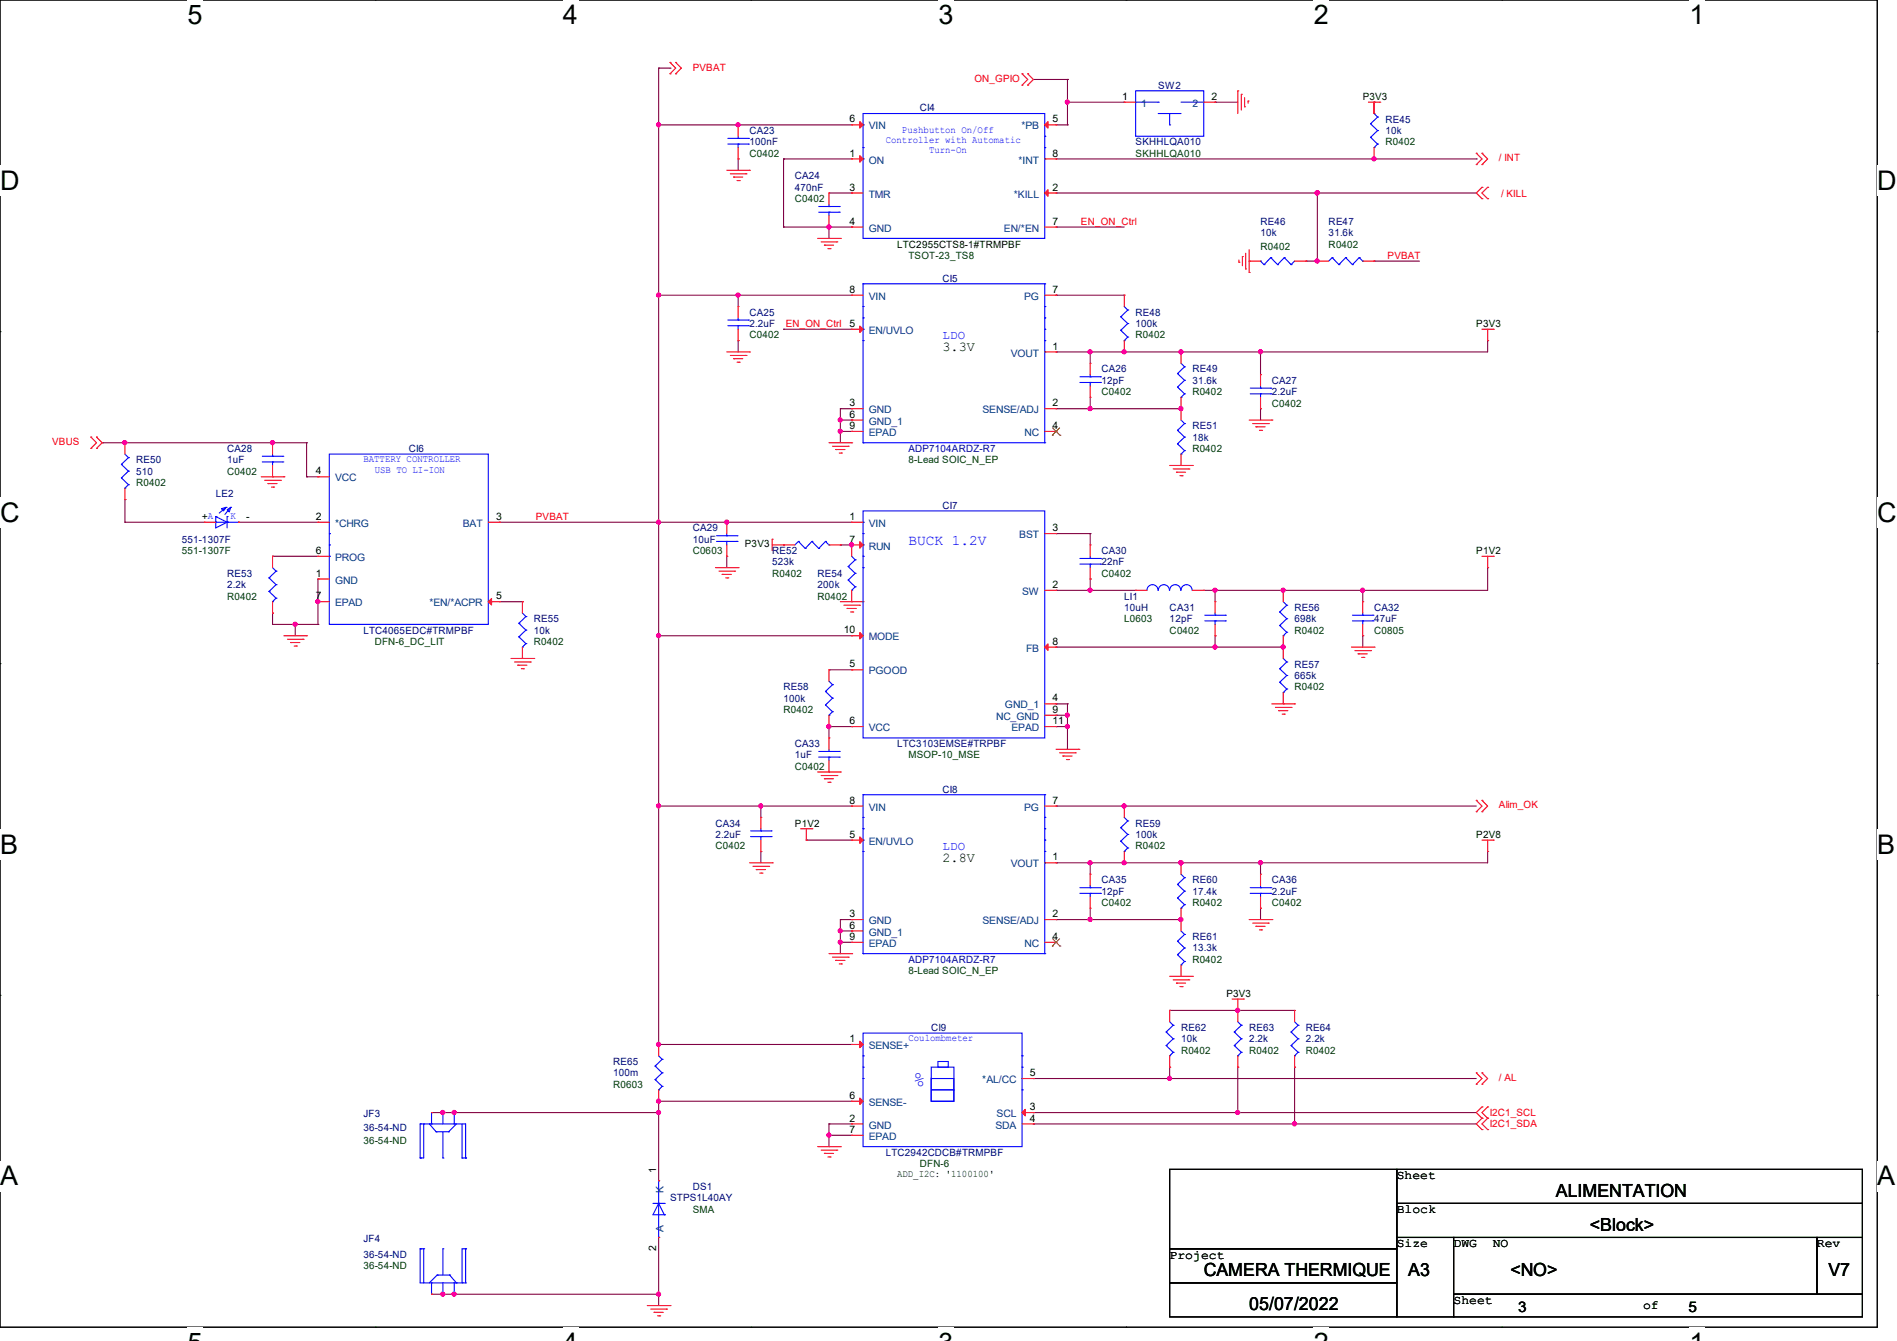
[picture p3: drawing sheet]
<svg xmlns="http://www.w3.org/2000/svg" width="297mm" height="210mm" viewBox="0 0 297 210" stroke-linecap="round" stroke-linejoin="round" font-family="sans-serif">
<defs><g id="words">
<g font-size="4.2">
<text x="29.4" y="3.8">5</text>
<text x="88.1" y="3.8">4</text>
<text x="146.9" y="3.8">3</text>
<text x="205.7" y="3.8">2</text>
<text x="264.5" y="3.8">1</text>
<text x="0" y="29.8">D</text>
<text x="293.9" y="29.8">D</text>
<text x="0" y="81.7">C</text>
<text x="293.9" y="81.7">C</text>
<text x="0" y="133.7">B</text>
<text x="293.9" y="133.7">B</text>
<text x="0" y="185.6">A</text>
<text x="293.9" y="185.6">A</text>
</g>
<text font-size="3.3" fill="#00f" x="143" y="170.1">%</text>
<g font-size="2.8">
<text x="243.6" y="187.5">ALIMENTATION</text>
<text x="248.9" y="192.8">&lt;Block&gt;</text>
<text x="188.5" y="199.9">CAMERA THERMIQUE</text>
<text x="220.5" y="199.9">A3</text>
<text x="236.5" y="199.9">&lt;NO&gt;</text>
<text x="286.3" y="199.9">V7</text>
<text x="195.6" y="205.2">05/07/2022</text>
</g>
<text font-size="2.3" fill="#00f" x="142.2" y="85.4">BUCK 1.2V</text>
<g font-size="2.3">
<text x="237.7" y="205.5">3</text>
<text x="264.4" y="205.5">5</text>
</g>
<g font-size="2.1">
<text x="147.6" y="55">3.3V</text>
<text x="147.6" y="135">2.8V</text>
</g>
<g font-size="1.9" fill="#00f">
<text x="147.6" y="53.1">LDO</text>
<text x="147.6" y="133.1">LDO</text>
</g>
<g font-size="1.9">
<text x="218.7" y="184.7">Sheet</text>
<text x="218.7" y="190">Block</text>
<text x="183.1" y="197.1">Project</text>
<text x="218.7" y="195.3">Size</text>
<text x="227.6" y="195.3">DWG</text>
<text x="233.7" y="195.3">NO</text>
<text x="284.5" y="195.3">Rev</text>
<text x="227.6" y="204.2">Sheet</text>
<text x="257.3" y="204.9">of</text>
</g>
<g font-size="1.6" fill="#f00">
<text x="108.5" y="11">PVBAT</text>
<text x="152.6" y="12.8">ON_GPIO</text>
<text x="234.7" y="25.3">/ INT</text>
<text x="169.2" y="35.2">EN_ON_Ctrl</text>
<text x="235" y="30.8">/ KILL</text>
<text x="217.3" y="40.6">PVBAT</text>
<text x="123" y="51.2">EN_ON_Ctrl</text>
<text x="8.2" y="69.7">VBUS</text>
<text x="83.9" y="81.4">PVBAT</text>
<text x="234.7" y="126.6">Alim_OK</text>
<text x="234.7" y="169.3">/ AL</text>
<text x="233.3" y="174.8">I2C1_SCL</text>
<text x="233.3" y="176.6">I2C1_SDA</text>
</g>
<g font-size="1.6" fill="#000080">
<text x="144" y="17.4">CI4</text>
<text x="181.4" y="13.9">SW2</text>
<text x="117.3" y="21">CA23</text>
<text x="117.3" y="22.8">100nF</text>
<text x="177.8" y="22.8">SKHHLQA010</text>
<text x="216.9" y="19.2">RE45</text>
<text x="216.9" y="21">10k</text>
<text x="124.5" y="28.1">CA24</text>
<text x="124.5" y="29.9">470nF</text>
<text x="197.4" y="35.2">RE46</text>
<text x="208" y="35.2">RE47</text>
<text x="197.4" y="37">10k</text>
<text x="208" y="37">31.6k</text>
<text x="147.6" y="44.1">CI5</text>
<text x="117.3" y="49.4">CA25</text>
<text x="117.3" y="51.2">2.2uF</text>
<text x="177.8" y="49.4">RE48</text>
<text x="177.8" y="51.2">100k</text>
<text x="172.5" y="58.3">CA26</text>
<text x="186.7" y="58.3">RE49</text>
<text x="172.5" y="60.1">12pF</text>
<text x="186.7" y="60.1">31.6k</text>
<text x="199.1" y="60.1">CA27</text>
<text x="199.1" y="61.9">2.2uF</text>
<text x="35.6" y="70.8">CA28</text>
<text x="64" y="70.8">CI6</text>
<text x="186.7" y="67.2">RE51</text>
<text x="186.7" y="69">18k</text>
<text x="21.3" y="72.6">RE50</text>
<text x="21.3" y="74.3">510</text>
<text x="33.8" y="77.9">LE2</text>
<text x="35.6" y="72.6">1uF</text>
<text x="108.5" y="83.2">CA29</text>
<text x="147.6" y="79.7">CI7</text>
<text x="28.4" y="85">551-1307F</text>
<text x="108.5" y="85">10uF</text>
<text x="120.9" y="86.8">RE52</text>
<text x="120.9" y="88.6">523k</text>
<text x="172.5" y="86.8">CA30</text>
<text x="172.5" y="88.6">22nF</text>
<text x="35.6" y="90.3">RE53</text>
<text x="35.6" y="92.1">2.2k</text>
<text x="128" y="90.3">RE54</text>
<text x="128" y="92.1">200k</text>
<text x="176" y="93.9">LI1</text>
<text x="176" y="95.7">10uH</text>
<text x="183.1" y="95.7">CA31</text>
<text x="202.7" y="95.7">RE56</text>
<text x="215.1" y="95.7">CA32</text>
<text x="56.9" y="99.2">LTC4065EDC#TRMPBF</text>
<text x="83.6" y="97.4">RE55</text>
<text x="83.6" y="99.2">10k</text>
<text x="183.1" y="97.4">12pF</text>
<text x="202.7" y="97.4">698k</text>
<text x="215.1" y="97.4">47uF</text>
<text x="202.7" y="104.6">RE57</text>
<text x="202.7" y="106.3">665k</text>
<text x="122.7" y="108.1">RE58</text>
<text x="122.7" y="109.9">100k</text>
<text x="124.5" y="117">CA33</text>
<text x="124.5" y="118.8">1uF</text>
<text x="140.5" y="117">LTC3103EMSE#TRPBF</text>
<text x="147.6" y="124.1">CI8</text>
<text x="112" y="129.5">CA34</text>
<text x="112" y="131.2">2.2uF</text>
<text x="177.8" y="129.5">RE59</text>
<text x="177.8" y="131.2">100k</text>
<text x="172.5" y="138.3">CA35</text>
<text x="172.5" y="140.1">12pF</text>
<text x="186.7" y="138.3">RE60</text>
<text x="186.7" y="140.1">17.4k</text>
<text x="199.1" y="138.3">CA36</text>
<text x="199.1" y="140.1">2.2uF</text>
<text x="186.7" y="147.2">RE61</text>
<text x="186.7" y="149">13.3k</text>
<text x="145.8" y="161.5">CI9</text>
<text x="184.9" y="161.5">RE62</text>
<text x="195.6" y="161.5">RE63</text>
<text x="204.5" y="161.5">RE64</text>
<text x="96" y="166.8">RE65</text>
<text x="184.9" y="163.2">10k</text>
<text x="195.6" y="163.2">2.2k</text>
<text x="204.5" y="163.2">2.2k</text>
<text x="96" y="168.6">100m</text>
<text x="56.9" y="175">JF3</text>
<text x="56.9" y="177.1">36-54-ND</text>
<text x="138.7" y="181">LTC2942CDCB#TRMPBF</text>
<text x="104.9" y="188.1">STPS1L40AY</text>
<text x="108.5" y="186.3">DS1</text>
<text x="56.9" y="194.5">JF4</text>
<text x="56.9" y="197">36-54-ND</text>
</g>
<g font-size="1.6">
<text x="175.7" y="15.6">1</text>
<text x="189.7" y="15.6">2</text>
<text x="213.4" y="15.7">P3V3</text>
<text x="133" y="19.2">6</text>
<text x="164.8" y="19.2">5</text>
<text x="133" y="24.5">1</text>
<text x="133" y="29.8">3</text>
<text x="164.8" y="29.8">2</text>
<text x="164.8" y="24.5">8</text>
<text x="133" y="35.2">4</text>
<text x="164.8" y="35.2">7</text>
<text x="140.5" y="38.8">LTC2955CTS8-1#TRMPBF</text>
<text x="133" y="45.8">8</text>
<text x="164.8" y="45.8">7</text>
<text x="133" y="51.2">5</text>
<text x="231.1" y="51.2">P3V3</text>
<text x="164.8" y="54.7">1</text>
<text x="133" y="63.6">3</text>
<text x="133" y="65.4">6</text>
<text x="164.8" y="63.6">2</text>
<text x="133" y="67.2">9</text>
<text x="164.8" y="67.2">4</text>
<text x="49.4" y="74.3">4</text>
<text x="31.6" y="81.4">+A</text>
<text x="38.6" y="81.4">-</text>
<text x="49.4" y="81.4">2</text>
<text x="77.7" y="81.4">3</text>
<text x="133" y="81.4">1</text>
<text x="164.8" y="83.2">3</text>
<text x="49.4" y="86.7">6</text>
<text x="116.6" y="85.7">P3V3</text>
<text x="133" y="85">7</text>
<text x="231.1" y="86.8">P1V2</text>
<text x="49.4" y="90.3">1</text>
<text x="49.4" y="93.9">7</text>
<text x="77.7" y="93.9">5</text>
<text x="164.8" y="92.1">2</text>
<text x="132.1" y="99.2">10</text>
<text x="164.8" y="101">8</text>
<text x="133" y="104.5">5</text>
<text x="133" y="113.4">6</text>
<text x="164.8" y="109.9">4</text>
<text x="164.8" y="111.6">9</text>
<text x="164.8" y="113.4">11</text>
<text x="133" y="125.9">8</text>
<text x="164.8" y="125.9">7</text>
<text x="124.5" y="129.5">P1V2</text>
<text x="133" y="131.2">5</text>
<text x="231.1" y="131.2">P2V8</text>
<text x="164.8" y="134.7">1</text>
<text x="133" y="143.6">3</text>
<text x="164.8" y="143.6">2</text>
<text x="133" y="145.4">6</text>
<text x="133" y="147.2">9</text>
<text x="164.8" y="147.2">4</text>
<text x="192" y="156.1">P3V3</text>
<text x="133" y="163.2">1</text>
<text x="133" y="172.1">6</text>
<text x="161.2" y="173.9">3</text>
<text x="161.2" y="168.5">5</text>
<text x="133" y="175.6">2</text>
<text x="133" y="177.4">7</text>
<text x="161.2" y="175.6">4</text>
<text x="102.7" y="183.7" transform="rotate(-90 102.7 183.7)">1</text>
<text x="140.5" y="184.4">ADD_I2C: '1100100'</text>
<text x="102.7" y="195.9" transform="rotate(-90 102.7 195.9)">2</text>
</g>
<g font-size="1.6" fill="#004080">
<text x="178.7" y="16.7">1</text>
<text x="186.7" y="16.7">2</text>
<text x="136" y="20.3">VIN</text>
<text x="159.9" y="20.3">*PB</text>
<text x="136" y="25.6">ON</text>
<text x="159.5" y="25.6">*INT</text>
<text x="136" y="30.9">TMR</text>
<text x="158.7" y="30.9">*KILL</text>
<text x="136" y="36.3">GND</text>
<text x="157.2" y="36.3">EN/*EN</text>
<text x="136" y="46.9">VIN</text>
<text x="160.4" y="46.9">PG</text>
<text x="136" y="52.3">EN/UVLO</text>
<text x="158.2" y="55.8">VOUT</text>
<text x="136" y="64.7">GND</text>
<text x="153.8" y="64.7">SENSE/ADJ</text>
<text x="136" y="66.5">GND_1</text>
<text x="136" y="68.3">EPAD</text>
<text x="160.4" y="68.3">NC</text>
<text x="52.5" y="75.4">VCC</text>
<text x="52.5" y="82.5">*CHRG</text>
<text x="72.5" y="82.5">BAT</text>
<text x="136" y="82.5">VIN</text>
<text x="52.5" y="87.8">PROG</text>
<text x="136" y="86.1">RUN</text>
<text x="159.6" y="84.3">BST</text>
<text x="52.5" y="91.4">GND</text>
<text x="52.5" y="95">EPAD</text>
<text x="67.2" y="95">*EN/*ACPR</text>
<text x="160" y="93.2">SW</text>
<text x="136" y="100.3">MODE</text>
<text x="136" y="105.6">PGOOD</text>
<text x="160.7" y="102.1">FB</text>
<text x="156" y="112.7">NC_GND</text>
<text x="157.4" y="111">GND_1</text>
<text x="136" y="114.5">VCC</text>
<text x="158.4" y="114.5">EPAD</text>
<text x="136" y="127">VIN</text>
<text x="160.4" y="127">PG</text>
<text x="136" y="132.3">EN/UVLO</text>
<text x="158.2" y="135.8">VOUT</text>
<text x="136" y="144.7">GND</text>
<text x="136" y="146.5">GND_1</text>
<text x="136" y="148.3">EPAD</text>
<text x="153.8" y="144.7">SENSE/ADJ</text>
<text x="160.4" y="148.3">NC</text>
<text x="136" y="164.3">SENSE+</text>
<text x="136" y="173.2">SENSE-</text>
<text x="153.8" y="169.6">*AL/CC</text>
<text x="136" y="176.7">GND</text>
<text x="136" y="178.5">EPAD</text>
<text x="155.9" y="176.7">SDA</text>
<text x="156" y="175">SCL</text>
<text x="103.9" y="186.9" transform="rotate(-90 103.9 186.9)">K</text>
<text x="103.9" y="192.9" transform="rotate(-90 103.9 192.9)">A</text>
</g>
<g font-size="1.6" fill="#00f">
<text x="138.7" y="22.4">Controller with Automatic</text>
<text x="141.2" y="20.8">Pushbutton On/Off</text>
<text x="145.5" y="23.9">Turn-On</text>
<text x="56.9" y="72.3">BATTERY CONTROLLER</text>
<text x="58.7" y="74.1">USB TO LI-ION</text>
<text x="36.1" y="81.2">K</text>
<text x="142.2" y="163">Coulombmeter</text>
</g>
<g font-size="1.6" fill="#004000">
<text x="216.9" y="22.8">R0402</text>
<text x="117.3" y="24.6">C0402</text>
<text x="177.8" y="24.6">SKHHLQA010</text>
<text x="124.5" y="31.7">C0402</text>
<text x="142.2" y="40.6">TSOT-23_TS8</text>
<text x="197.4" y="39.1">R0402</text>
<text x="208" y="38.8">R0402</text>
<text x="117.3" y="53">C0402</text>
<text x="177.8" y="53">R0402</text>
<text x="172.5" y="61.9">C0402</text>
<text x="186.7" y="61.9">R0402</text>
<text x="199.1" y="63.7">C0402</text>
<text x="186.7" y="70.8">R0402</text>
<text x="21.3" y="76.1">R0402</text>
<text x="35.6" y="74.3">C0402</text>
<text x="142.2" y="72.6">8-Lead SOIC_N_EP</text>
<text x="28.4" y="86.8">551-1307F</text>
<text x="108.5" y="86.8">C0603</text>
<text x="35.6" y="93.9">R0402</text>
<text x="120.9" y="90.3">R0402</text>
<text x="128" y="93.9">R0402</text>
<text x="172.5" y="90.3">C0402</text>
<text x="58.7" y="101">DFN-6_DC_LIT</text>
<text x="83.6" y="101">R0402</text>
<text x="176" y="97.4">L0603</text>
<text x="183.1" y="99.2">C0402</text>
<text x="202.7" y="99.2">R0402</text>
<text x="215.1" y="99.2">C0805</text>
<text x="122.7" y="111.7">R0402</text>
<text x="202.7" y="108.1">R0402</text>
<text x="142.2" y="118.8">MSOP-10_MSE</text>
<text x="124.5" y="120.6">C0402</text>
<text x="112" y="133">C0402</text>
<text x="177.8" y="133">R0402</text>
<text x="172.5" y="141.9">C0402</text>
<text x="186.7" y="141.9">R0402</text>
<text x="199.1" y="141.9">C0402</text>
<text x="142.2" y="152.6">8-Lead SOIC_N_EP</text>
<text x="186.7" y="150.8">R0402</text>
<text x="184.9" y="165">R0402</text>
<text x="195.6" y="165">R0402</text>
<text x="204.5" y="165">R0402</text>
<text x="96" y="170.3">R0603</text>
<text x="56.9" y="179.2">36-54-ND</text>
<text x="144" y="182.8">DFN-6</text>
<text x="108.5" y="189.9">SMA</text>
<text x="56.9" y="198.8">36-54-ND</text>
</g>
<g font-size="1.6" fill="#0000a0">
<text x="142.2" y="70.8">ADP7104ARDZ-R7</text>
<text x="142.2" y="150.8">ADP7104ARDZ-R7</text>
</g>
</g></defs>
<path d="M0 0h293.9v207.9h-293.9z" fill="none" stroke="#000" stroke-width=".17"/>
<g fill="#fff">
<path d="M29.4 0h2.3v4.7h-2.3z"/>
<path d="M29.4 207.9h2.3v2.1h-2.3z"/>
</g>
<path d="M58.8 0h.1M58.8 207.9h.1" fill="none" stroke="#000" stroke-width=".17"/>
<g fill="#fff">
<path d="M88.1 0h2.4v4.7h-2.4z"/>
<path d="M88.1 207.9h2.4v2.1h-2.4z"/>
</g>
<path d="M117.6 0h.1M117.6 207.9h.1" fill="none" stroke="#000" stroke-width=".17"/>
<g fill="#fff">
<path d="M146.9 0h2.4v4.7h-2.4z"/>
<path d="M146.9 207.9h2.4v2.1h-2.4z"/>
</g>
<path d="M176.3 0h.1M176.3 207.9h.1" fill="none" stroke="#000" stroke-width=".17"/>
<g fill="#fff">
<path d="M205.7 0h2.4v4.7h-2.4z"/>
<path d="M205.7 207.9h2.4v2.1h-2.4z"/>
</g>
<path d="M235.1 0h.1M235.1 207.9h.1" fill="none" stroke="#000" stroke-width=".17"/>
<g fill="#fff">
<path d="M264.5 0h2.4v4.7h-2.4z"/>
<path d="M264.5 207.9h2.4v2.1h-2.4z"/>
<path d="M0 26h3v4.7h-3z"/>
<path d="M293.9 26h3.1v4.7h-3.1z"/>
<path d="M0 77.9h3v4.7h-3z"/>
<path d="M293.9 77.9h3.1v4.7h-3.1z"/>
</g>
<path d="M0 51.9h.1M293.9 51.9h.1" fill="none" stroke="#000" stroke-width=".17"/>
<g fill="#fff">
<path d="M0 129.9h2.8v4.7h-2.8z"/>
<path d="M293.9 129.9h2.9v4.7h-2.9z"/>
</g>
<path d="M0 103.9h.1M293.9 103.9h.1" fill="none" stroke="#000" stroke-width=".17"/>
<g fill="#fff">
<path d="M0 181.8h2.8v4.8h-2.8z"/>
<path d="M293.8 181.8h3v4.8h-3z"/>
</g>
<path d="M0 155.9h.1M293.9 155.9h.1M183.1 195.6h35.6v5.3h-35.6zM183.1 183.1h35.6v12.5h-35.6zM218.7 193.8h8.9v12.4h-8.9zM218.7 188.5h72.9v5.3h-72.9zM218.7 183.1h72.9v5.4h-72.9zM227.6 193.8h56.9v8.9h-56.9zM284.5 193.8h7.1v8.9h-7.1zM183.1 200.9h35.6v5.3h-35.6zM227.6 202.7h64v3.5h-64z" fill="none" stroke="#000" stroke-width=".17"/>
<g fill="none" stroke="#800040" stroke-width=".17">
<path d="M103.1 19.6h.1M103.1 10.7h.1M103.1 10.7v152.9M103.1 19.6h30.2M103.1 10.7h1.8M104.9 10.7h.1M115.6 19.6h.1M161.8 12.4h5.3M165.4 19.6h1.7M167.1 16h.1M167.1 19.6h.1M167.1 12.4h.1"/>
<path d="M167.1 16h8.9M167.1 12.4v7.2M190.2 16h.1M190.2 16h3.6M215.1 16h.1M215.1 16v1.8M115.6 24.9h.1M115.6 24.9v1.8M122.7 24.9h.1M122.7 35.6h.1M122.7 35.6h10.6M122.7 24.9h10.6"/>
<path d="M122.7 24.9v10.7M129.8 35.6h.1M129.8 35.6v1.7M129.8 30.2h3.5M133.3 30.2h.1M133.3 35.6h.1M165.4 35.6h.1M165.4 30.2h.1M165.4 35.6h10.6M165.4 24.9h65.7M165.4 30.2h65.7M206.2 30.2h.1"/>
<path d="M206.2 30.2v10.7h-1.7M215.1 24.9h.1M231.1 24.9h.1M103.1 46.2h.1M103.1 46.2h30.2M115.6 46.2h.1M115.6 53.3h.1M115.6 46.2v1.8M115.6 53.3v1.8M122.7 51.6h.1M122.7 51.6h10.6M165.4 46.2h.1"/>
<path d="M165.4 55.1h.1M165.4 46.2h10.6M170.7 55.1h.1M170.7 55.1v1.8M176 55.1h.1M184.9 55.1h.1M197.4 55.1h.1M197.4 55.1v3.6M204.5 40.9h.1M215.1 40.9h.1M215.1 40.9h7.1M232.9 53.3h.1"/>
<path d="M232.9 53.3v1.8h-67.5M16 69.3h.1M16 69.3h32M19.6 78.2h.1M19.6 69.3h.1M19.6 78.2v3.6M42.7 69.3h.1M48 74.7h.1M48 69.3h.1M48 74.7h1.8M48 69.3v5.4M131.6 67.6h.1"/>
<path d="M131.6 64h.1M131.6 65.8h.1M131.6 64v5.3M131.6 64h1.7M131.6 67.6h1.7M131.6 65.8h1.7M133.3 67.6h.1M133.3 64h.1M133.3 65.8h.1M165.4 64h.1M165.4 64h19.5M170.7 64h.1"/>
<path d="M170.7 62.2v1.8M197.4 64h.1M197.4 64v1.8M19.6 81.8h.1M19.6 81.8h12.4M37.3 81.8h.1M37.3 81.8h12.5M42.7 87.1h.1M42.7 96h.1M42.7 87.1h7.1M42.7 96v1.8h7.1M46.2 97.8h.1"/>
<path d="M46.2 97.8v1.8M49.8 94.2h.1M49.8 97.8h.1M49.8 90.7h.1M49.8 90.7v7.1M78.2 81.8h.1M78.2 81.8h55.1M78.2 94.2h3.6M81.8 94.2h.1M103.1 99.6h.1M103.1 81.8h.1M103.1 99.6h30.2"/>
<path d="M113.8 81.8h.1M113.8 87.1h.1M113.8 87.1v1.8M131.6 85.3h.1M131.6 85.3h1.7M165.4 83.6h.1M165.4 92.5h.1M165.4 83.6h5.3M165.4 92.5h12.4M170.7 83.6h.1M170.7 90.7h.1M170.7 83.6v1.7"/>
<path d="M170.7 90.7v1.8M177.8 92.5h.1M188.5 92.5h.1M190.2 92.5h.1M190.2 99.6h.1M190.2 92.5v1.7M190.2 99.6v1.7M200.9 92.5h.1M213.4 92.5h.1M213.4 99.6h.1M213.4 92.5v1.7M213.4 99.6v1.7"/>
<path d="M232.9 88.9h.1M232.9 88.9v3.6h-44.4M129.8 113.8h.1M129.8 113.8v1.8M129.8 104.9h3.5M129.8 113.8h3.5M133.3 104.9h.1M133.3 113.8h.1M165.4 101.3h.1M165.4 113.8h.1M165.4 112h.1M165.4 110.2h.1"/>
<path d="M165.4 101.3h35.5M165.4 113.8h1.7M165.4 112h1.7M165.4 110.2h1.7M167.1 112h.1M167.1 110.2h.1M167.1 113.8h.1M167.1 110.2v7.1M190.2 101.3h.1M103.1 126.2h.1M103.1 126.2h30.2M119.1 126.2h.1"/>
<path d="M119.1 133.3h.1M119.1 126.2v1.8M119.1 133.3v1.8M126.2 131.6h.1M126.2 131.6h7.1M165.4 126.2h.1M165.4 135.1h.1M165.4 126.2h65.7M170.7 135.1h.1M170.7 135.1v1.8M176 135.1h.1M176 126.2h.1"/>
<path d="M184.9 135.1h.1M197.4 135.1h.1M197.4 135.1v1.8M232.9 133.3h.1M232.9 133.3v1.8h-67.5M131.6 144h.1M131.6 145.8h.1M131.6 147.6h.1M131.6 149.4h.1M131.6 144h1.7M131.6 144v5.4M131.6 147.6h1.7"/>
<path d="M131.6 145.8h1.7M133.3 145.8h.1M133.3 144h.1M165.4 144h.1M165.4 144h19.5M170.7 144h.1M170.7 142.2v1.8M183.1 158.2h.1M183.1 158.2h19.6M193.8 158.2h.1M197.4 142.2h.1M197.4 142.2v1.8"/>
<path d="M67.6 174.2h.1M67.6 174.2h35.5M69.3 174.2h.1M71.1 174.2h.1M103.1 172.5h.1M103.1 174.2h.1M103.1 163.6h.1M103.1 172.5v12.4M103.1 172.5h30.2M103.1 163.6h30.2M129.8 177.8h.1M129.8 176h.1"/>
<path d="M129.8 179.6h.1M129.8 176h3.5M129.8 176v3.6M129.8 177.8h3.5M161.8 174.2h.1M161.8 168.9h.1M161.8 176h.1M161.8 174.2h69.3M161.8 176h69.3M161.8 168.9h69.3M183.1 168.9h.1M183.1 167.1h.1"/>
<path d="M183.1 167.1v1.8M193.8 174.2h.1M193.8 167.1h.1M193.8 167.1v7.1M202.7 176h.1M202.7 167.1h.1M202.7 167.1v8.9M103.1 193.8h.1M103.1 193.8v10.7M67.6 202.7h.1M67.6 202.7h35.5M69.3 202.7h.1"/>
<path d="M71.1 202.7h.1M103.1 202.7h.1"/>
</g>
<g fill="#f0f" stroke="#f0f" stroke-width=".17">
<circle cx="49.8" cy="94.2" r=".32"/>
<circle cx="46.2" cy="97.8" r=".32"/>
<circle cx="42.7" cy="69.3" r=".32"/>
<circle cx="103.1" cy="163.6" r=".32"/>
<circle cx="103.1" cy="126.2" r=".32"/>
<circle cx="103.1" cy="174.2" r=".32"/>
<circle cx="103.1" cy="172.4" r=".32"/>
<circle cx="71.1" cy="174.2" r=".32"/>
<circle cx="103.1" cy="202.7" r=".32"/>
<circle cx="71.1" cy="202.7" r=".32"/>
<circle cx="193.8" cy="174.2" r=".32"/>
<circle cx="202.7" cy="176" r=".32"/>
<circle cx="183.1" cy="168.9" r=".32"/>
<circle cx="193.8" cy="158.2" r=".32"/>
<circle cx="119.1" cy="126.2" r=".32"/>
<circle cx="103.1" cy="99.5" r=".32"/>
<circle cx="184.9" cy="144" r=".32"/>
<circle cx="184.9" cy="135.1" r=".32"/>
<circle cx="176" cy="135.1" r=".32"/>
<circle cx="176" cy="126.2" r=".32"/>
<circle cx="197.3" cy="135.1" r=".32"/>
<circle cx="129.8" cy="113.8" r=".32"/>
<circle cx="103.1" cy="81.8" r=".32"/>
<circle cx="133.3" cy="85.3" r=".32"/>
<circle cx="170.7" cy="92.4" r=".32"/>
<circle cx="190.2" cy="92.4" r=".32"/>
<circle cx="200.9" cy="101.3" r=".32"/>
<circle cx="190.2" cy="101.3" r=".32"/>
<circle cx="213.3" cy="92.4" r=".32"/>
<circle cx="200.9" cy="92.4" r=".32"/>
<circle cx="115.5" cy="46.2" r=".32"/>
<circle cx="131.6" cy="67.5" r=".32"/>
<circle cx="184.9" cy="64" r=".32"/>
<circle cx="170.7" cy="64" r=".32"/>
<circle cx="176" cy="55.1" r=".32"/>
<circle cx="197.3" cy="55.1" r=".32"/>
<circle cx="184.9" cy="55.1" r=".32"/>
<circle cx="103.1" cy="46.2" r=".32"/>
<circle cx="113.8" cy="81.8" r=".32"/>
<circle cx="115.5" cy="19.5" r=".32"/>
<circle cx="215.1" cy="24.9" r=".32"/>
<circle cx="206.2" cy="30.2" r=".32"/>
<circle cx="167.1" cy="16" r=".32"/>
<circle cx="129.8" cy="35.5" r=".32"/>
<circle cx="19.5" cy="69.3" r=".32"/>
<circle cx="131.6" cy="65.8" r=".32"/>
<circle cx="131.6" cy="145.8" r=".32"/>
<circle cx="131.6" cy="147.6" r=".32"/>
<circle cx="167.1" cy="113.8" r=".32"/>
<circle cx="167.1" cy="112" r=".32"/>
<circle cx="129.8" cy="177.8" r=".32"/>
<circle cx="103.1" cy="19.5" r=".32"/>
<circle cx="170.7" cy="55.1" r=".32"/>
<circle cx="170.7" cy="135.1" r=".32"/>
<circle cx="170.7" cy="144" r=".32"/>
<circle cx="206.2" cy="40.9" r=".32"/>
<circle cx="69.3" cy="174.2" r=".32"/>
<circle cx="69.3" cy="202.7" r=".32"/>
</g>
<g fill="none" stroke="#f00" stroke-width=".17">
<path d="M104.9 11.6h.1M104.9 9.8h.1M104.9 9.8l.9 .9-.9 .9M105.8 11.6h.1M105.8 9.8h.1M105.8 9.8l.9 .9-.9 .9M115.6 19.6h.1M115.6 19.6v1.7M133.3 19.6h.1M133.3 19.6h1.8M160 11.6h.1M160 13.3h.1"/>
<path d="M160 11.6l.9 .8-.9 .9M160.9 13.3h.1M160.9 11.6h.1M160.9 11.6l.9 .8-.9 .9M163.6 19.6h1.8M165.4 19.6h.1M176 16h.1M176 16h1.8M188.5 16h1.7M190.2 16h.1M193.8 14.2h.1M193.8 14.2v3.6"/>
<path d="M194.4 14.8h.1M194.4 14.8v2.4M194.9 16.7h.1M194.9 15.3v1.4M195.4 15.8h.1M195.4 15.8v.4M214.2 16h1.8M215.1 17.8h.1M215.1 16h.1M215.1 16v1.8M216 16h.1M113.8 26.7h3.5"/>
<path d="M114.3 27.2h2.5M114.9 27.7h.1M114.9 27.7h1.4M115.4 28.3h.3M115.6 24.9h.1M115.6 23.1v1.8M115.7 28.3h.1M116.8 27.2h.1M117.3 26.7h.1M128 37.3h3.6M128.6 37.9h2.4M129.1 38.4h.1"/>
<path d="M129.1 38.4h1.4M129.6 38.9h.4M129.8 30.2h.1M129.8 35.6h.1M129.8 30.2v1.8M129.8 33.8v1.8M130 38.9h.1M131 37.9h.1M131.6 37.3h.1M133.3 24.9h.1M133.3 30.2h.1M133.3 35.6h.1"/>
<path d="M133.3 24.9h1.8M133.3 30.2h1.8M133.3 35.6h1.8M163.6 24.9h1.8M163.6 30.2h1.8M163.6 35.6h1.8M165.4 30.2h.1M165.4 35.6h.1M165.4 24.9h.1M195 39.7v2.4M195.6 39.1v3.6M215.1 24.9h.1"/>
<path d="M215.1 23.1v1.8M231.1 25.8h.1M231.1 24h.1M231.1 24l.9 .9-.9 .9M232 29.3h.1M232 31.1h.1M232 25.8h.1M232 24h.1M232 29.3l-.9 .9 .9 .9M232 24l.9 .9-.9 .9M232.9 31.1h.1M232.9 29.3h.1"/>
<path d="M232.9 29.3l-.9 .9 .9 .9M113.8 55.1h3.5M114.3 55.7h2.5M114.9 56.2h.1M114.9 56.2h1.4M115.4 56.7h.3M115.6 48h.1M115.6 53.3h.1M115.6 48v1.8M115.6 51.6v1.7M115.7 56.7h.1M116.8 55.7h.1"/>
<path d="M117.3 55.1h.1M133.3 51.6h.1M133.3 46.2h.1M133.3 51.6h1.8M133.3 46.2h1.8M163.6 55.1h1.8M163.6 46.2h1.8M165.4 55.1h.1M165.4 46.2h.1M170.7 56.9h.1M170.7 56.9v1.8M176 46.2h.1"/>
<path d="M176 55.1h.1M176 46.2v1.8M176 53.3v1.8M184.9 55.1h.1M184.9 55.1v1.8M194 41.1h.1M194 40.7v.4M194.5 40.2h.1M194.5 40.2v1.4M195 42.1h.1M195.6 42.7h.1M195.6 40.9h.1"/>
<path d="M195.6 40.9h1.8M197.4 58.7h.1M197.4 58.7v1.8M202.7 40.9h1.8M204.5 40.9h.1M206.2 40.9h.1M206.2 40.9h1.8M213.4 40.9h1.7M215.1 40.9h.1M232 51.6h1.8M232.9 53.3h.1M232.9 51.6v1.7"/>
<path d="M233.8 51.6h.1M14.2 68.5h.1M14.2 70.2h.1M14.2 68.5l.9 .8-.9 .9M15.1 70.2h.1M15.1 68.5h.1M15.1 68.5l.9 .8-.9 .9M19.6 69.3h.1M19.6 78.2h.1M19.6 69.3v1.8M19.6 76.5v1.7M40.9 74.7h3.5"/>
<path d="M41.4 75.2h2.5M42 75.7h.1M42 75.7h1.4M42.5 76.3h.3M42.7 69.3h.1M42.7 74.7h.1M42.7 69.3v1.8M42.7 72.9v1.8M42.8 76.3h.1M43.9 75.2h.1M44.4 74.7h.1M49.8 74.7h.1"/>
<path d="M49.8 74.7h1.8M129.8 69.3h3.5M130.3 69.9h2.5M130.9 70.4h.1M130.9 70.4h1.4M131.4 71h.3M131.7 71h.1M132.8 69.9h.1M133.3 69.3h.1M133.3 64h.1M133.3 65.8h.1M133.3 67.6h.1"/>
<path d="M133.3 65.8h1.8M133.3 64h1.8M133.3 67.6h1.8M163.6 64h1.8M163.6 67.6h1.8M165.4 64h.1M165.4 67.6h.1M170.7 62.2h.1M170.7 60.5v1.7M183.1 72.9h3.6M183.7 73.4h2.4M184.2 74h.1"/>
<path d="M184.2 74h1.4M184.7 74.5h.4M184.9 64h.1M184.9 72.9h.1M184.9 62.2v3.6M184.9 71.1v1.8M185.1 74.5h.1M186.1 73.4h.1M186.7 72.9h.1M195.6 65.8h3.5M196.1 66.3h2.5M196.6 66.8h.1"/>
<path d="M196.6 66.8h1.5M197.2 67.4h.3M197.4 64h.1M197.4 62.2v1.8M197.5 67.4h.1M198.6 66.3h.1M199.1 65.8h.1M32 81.8h.1M32 81.8h1.8M37.3 81.8h.1M42.7 87.1h.1M42.7 96h.1"/>
<path d="M42.7 87.1v1.8M42.7 94.2v1.8M44.4 99.6h3.6M48 99.6h.1M49.8 90.7h.1M49.8 81.8h.1M49.8 87.1h.1M49.8 94.2h.1M49.8 94.2h1.8M49.8 87.1h1.8M49.8 81.8h1.8M49.8 90.7h1.8"/>
<path d="M76.5 94.2h1.7M76.5 81.8h1.7M78.2 81.8h.1M78.2 94.2h.1M81.8 94.2h.1M81.8 94.2v1.8M112 88.9h3.6M112.6 89.5h2.4M113.1 90h.1M113.1 90h1.4M113.6 90.5h.4M113.8 81.8h.1"/>
<path d="M113.8 87.1h.1M113.8 81.8v1.8M113.8 85.3v1.8M114 90.5h.1M115 89.5h.1M115.6 88.9h.1M120.9 84.5h.1M120.9 85.3h3.6M120.9 84.5v1.7M122.7 85.3h.1M129.8 85.3h1.8M131.6 85.3h.1"/>
<path d="M131.6 94.2h3.5M132.1 94.8h2.5M132.6 95.3h.1M132.6 95.3h1.5M133.2 95.8h.3M133.3 85.3h.1M133.3 94.2h.1M133.3 81.8h.1M133.3 99.6h.1M133.3 99.6h1.8M133.3 85.3h1.8M133.3 85.3v1.8"/>
<path d="M133.3 92.5v1.7M133.3 81.8h1.8M133.5 95.8h.1M134.6 94.8h.1M135.1 94.2h.1M163.6 92.5h1.8M163.6 83.6h1.8M165.4 92.5h.1M165.4 83.6h.1M170.7 85.3h.1M170.7 90.7h.1M170.7 85.3v1.8"/>
<path d="M170.7 88.9v1.8M177.8 92.5h.1M177.8 92.5h1.8M186.7 92.5h1.8M188.5 92.5h.1M190.2 94.2h.1M190.2 99.6h.1M190.2 94.2v1.8M190.2 97.8v1.8M200.9 92.5h.1M200.9 92.5v1.7M200.9 99.6v3.5"/>
<path d="M213.4 94.2h.1M213.4 99.6h.1M213.4 94.2v1.8M213.4 97.8v1.8M232 87.1h1.8M232.9 88.9h.1M232.9 87.1v1.8M233.8 87.1h.1M45 100.1h2.5M45.5 100.6h.1M45.5 100.6h1.4M46.1 101.2h.3"/>
<path d="M46.4 101.2h.1M47.5 100.1h.1M80 103.1h3.6M80.6 103.7h2.4M81.1 104.2h.1M81.1 104.2h1.4M81.6 104.7h.4M81.8 103.1h.1M81.8 101.3v1.8M82 104.7h.1M83 103.7h.1M83.6 103.1h.1"/>
<path d="M129.8 115.6h.1M129.8 104.9h.1M129.8 113.8h.1M129.8 104.9v1.8M129.8 112v1.8M129.8 115.6v1.7M129.8 119.1v1.8M133.3 104.9h.1M133.3 113.8h.1M133.3 104.9h1.8M133.3 113.8h1.8M163.6 110.2h1.8"/>
<path d="M163.6 101.3h1.8M163.6 113.8h1.8M163.6 112h1.8M165.4 110.2h.1M165.4 101.3h.1M165.4 112h.1M165.4 113.8h.1M165.4 117.3h3.5M165.9 117.9h2.5M166.4 118.4h.1M166.4 118.4h1.5M167 119h.3"/>
<path d="M167.3 119h.1M168.4 117.9h.1M168.9 117.3h.1M199.1 110.2h3.6M199.7 110.8h2.4M200.2 111.3h.1M200.2 111.3h1.4M200.7 111.8h.4M200.9 101.3h.1M200.9 110.2h.1M200.9 108.5v1.7M201.1 111.8h.1"/>
<path d="M202.1 110.8h.1M202.7 110.2h.1M211.6 101.3h3.5M212.1 101.9h2.5M212.6 102.4h.1M212.6 102.4h1.5M213.2 103h.3M213.5 103h.1M214.6 101.9h.1M215.1 101.3h.1M117.3 135.1h3.6M117.9 135.7h2.5"/>
<path d="M118.4 136.2h.1M118.4 136.2h1.4M119 136.7h.3M119.1 128h.1M119.1 133.3h.1M119.1 128v1.8M119.1 131.6v1.7M119.3 136.7h.1M120.4 135.7h.1M120.9 135.1h.1M125.3 129.8h1.8M126.2 131.6h.1"/>
<path d="M126.2 129.8v1.8M127.1 129.8h.1M128 120.9h3.6M128.6 121.5h2.4M129.1 122h.1M129.1 122h1.4M129.6 122.5h.4M129.8 120.9h.1M130 122.5h.1M131 121.5h.1M131.6 120.9h.1M133.3 131.6h.1"/>
<path d="M133.3 126.2h.1M133.3 131.6h1.8M133.3 126.2h1.8M163.6 135.1h1.8M163.6 126.2h1.8M165.4 135.1h.1M165.4 126.2h.1M170.7 136.9h.1M170.7 136.9v1.8M176 126.2h.1M176 135.1h.1M176 126.2v1.8"/>
<path d="M176 133.3v1.8M184.9 135.1h.1M184.9 135.1v1.8M197.4 136.9h.1M197.4 136.9v1.8M231.1 127.1h.1M231.1 125.3h.1M231.1 125.3l.9 .9-.9 .9M232 127.1h.1M232 125.3h.1M232 131.6h1.8M232 125.3l.9 .9-.9 .9"/>
<path d="M232.9 133.3h.1M232.9 131.6v1.7M233.8 131.6h.1M129.8 149.4h3.5M130.3 149.9h2.5M130.9 150.4h.1M130.9 150.4h1.4M131.4 151h.3M131.7 151h.1M132.8 149.9h.1M133.3 149.4h.1M133.3 144h.1"/>
<path d="M133.3 145.8h.1M133.3 147.6h.1M133.3 144h1.8M133.3 147.6h1.8M133.3 145.8h1.8M163.6 144h1.8M163.6 147.6h1.8M165.4 144h.1M165.4 147.6h.1M170.7 142.2h.1M170.7 140.5v1.7M183.1 158.2h.1"/>
<path d="M183.1 152.9h3.6M183.1 158.2v1.8M183.7 153.5h2.4M184.2 154h.1M184.2 154h1.4M184.7 154.5h.4M184.9 144h.1M184.9 152.9h.1M184.9 142.2v3.6M184.9 151.1v1.8M185.1 154.5h.1M186.1 153.5h.1"/>
<path d="M186.7 152.9h.1M192.9 156.5h1.8M193.8 158.2h.1M193.8 156.5v3.5M194.7 156.5h.1M195.6 144h3.5M196.1 144.6h2.5M196.6 145.1h.1M196.6 145.1h1.5M197.2 145.6h.3M197.4 142.2h.1M197.4 140.5v1.7"/>
<path d="M197.5 145.6h.1M198.6 144.6h.1M199.1 144h.1M202.7 158.2h.1M202.7 158.2v1.8M67.6 174.2h.1M69.3 174.2h.1M71.1 174.2h.1M103.1 163.6h.1M103.1 172.5h.1M103.1 163.6v1.8M103.1 170.7v1.8"/>
<path d="M128 179.6h3.6M131.6 179.6h.1M133.3 163.6h.1M133.3 176h.1M133.3 172.5h.1M133.3 177.8h.1M133.3 163.6h1.8M133.3 176h1.8M133.3 172.5h1.8M133.3 177.8h1.8M160 176h1.8M160 174.2h1.8"/>
<path d="M160 168.9h1.8M161.8 174.2h.1M161.8 176h.1M161.8 168.9h.1M183.1 167.1h.1M183.1 165.4v1.7M193.8 167.1h.1M193.8 165.4v1.7M202.7 167.1h.1M202.7 165.4v1.7M231.1 169.8h.1M231.1 168h.1"/>
<path d="M231.1 168l.9 .9-.9 .9M232 173.4h.1M232 175.1h.1M232 176.9h.1M232 169.8h.1M232 168h.1M232 173.4l-.9 .8 .9 .9M232 175.1l-.9 .9 .9 .9M232 168l.9 .9-.9 .9M232.9 175.1h.1M232.9 173.4h.1M232.9 176.9h.1"/>
<path d="M232.9 173.4l-.9 .8 .9 .9M232.9 175.1l-.9 .9 .9 .9M103.1 193.8h.1M103.1 184.9h.1M128.6 180.1h2.4M129.1 180.6h.1M129.1 180.6h1.4M129.6 181.2h.4M130 181.2h.1M131 180.1h.1M67.6 202.7h.1M69.3 202.7h.1"/>
<path d="M71.1 202.7h.1M101.3 204.5h3.6M101.9 205h2.5M102.4 205.5h.1M102.4 205.5h1.4M103 206.1h.3M103.3 206.1h.1M104.4 205h.1M104.9 204.5h.1"/>
</g>
<g fill="none" stroke="#00f" stroke-width=".17">
<path d="M135.1 17.8h28.5v19.5h-28.5zM135.1 19.6h.1M163.6 19.6h.1M177.8 14.2h10.7v7.1h-10.7zM177.8 16h3.6M181.4 17.8h.1M181.4 16h.1M181.4 17.8h3.5M183.1 19.6h.1M183.1 17.8v1.8M184.9 16h3.6M188.5 16h.1"/>
<path d="M214.6 19.4h.1M214.6 19.4l1.1 1M215.1 17.8l.6 .5M215.7 18.3h.1M215.7 18.3l-1.1 1.1M114 22.6h3.2M114 21.7h3.2M115.6 21.7h.1M115.6 22.6h.1M115.6 21.3v.4M115.6 22.6v.5M117.2 22.6h.1"/>
<path d="M117.2 21.7h.1M128.2 33.2h3.2M128.2 32.3h3.2M129.8 32.3h.1M129.8 33.2h.1M129.8 32v.3M129.8 33.2v.6M131.4 33.2h.1M131.4 32.3h.1M135.1 23.1h.1M135.1 24.9h.1M163.6 24.9h.1"/>
<path d="M163.6 23.1h.1M163.6 21.3h.1M214.6 21.5h.1M214.6 21.5l1.1 1.1M215.1 23.1h.1M215.7 20.4h.1M215.7 22.6h.1M215.7 20.4l-1.1 1.1M215.7 22.6l-.6 .5M114 51h3.2M114 50.1h3.2M115.6 50.1h.1"/>
<path d="M115.6 51h.1M115.6 49.8v.3M115.6 51v.6M117.2 51h.1M117.2 50.1h.1M135.1 44.4h.1M135.1 48h.1M135.1 49.8h.1M135.1 51.6h.1M135.1 53.3h.1M135.1 44.4v24.9M135.1 44.4h28.5"/>
<path d="M163.6 44.4h.1M163.6 55.1h.1M163.6 53.3h.1M163.6 51.6h.1M163.6 49.8h.1M163.6 48h.1M163.6 44.4v24.9M169.1 59.9h3.2M169.1 59h3.2M170.7 59h.1M170.7 59.9h.1M170.7 58.7v.3"/>
<path d="M170.7 59.9v.6M172.3 59.9h.1M172.3 59h.1M175.5 49.6h.1M175.5 51.7h.1M175.5 49.6l1.1 1.1M175.5 51.7l1.1 1.1M176 53.3h.1M176 48l.6 .6M176.6 48.6h.1M176.6 50.7h.1M176.6 52.8h.1"/>
<path d="M176.6 48.6l-1.1 1M176.6 50.7l-1.1 1M176.6 52.8l-.6 .5M184.4 58.5h.1M184.4 58.5l1.1 1.1M184.9 56.9l.6 .5M185.5 57.4h.1M185.5 59.6h.1M185.5 57.4l-1.1 1.1M185.5 59.6l-1.1 1M197.4 40.9h.1M197.4 40.9l.5 .5"/>
<path d="M197.9 41.4h.1M199 40.3h.1M199 40.3l1 1.1M199 40.3l-1.1 1.1M200 41.4h.1M201.1 40.3h.1M201.1 40.3l1 1.1M201.1 40.3l-1.1 1.1M202.1 41.4h.1M202.7 40.9l-.6 .5M208.6 40.3h.1M208.6 40.3l-.6 .6"/>
<path d="M208.6 40.3l1 1.1M209.6 41.4h.1M210.7 40.3h.1M210.7 40.3l-1.1 1.1M210.7 40.3l1.1 1.1M211.8 41.4h.1M212.8 40.3h.1M212.8 40.3l-1 1.1M212.8 40.3l.6 .6M213.4 40.9h.1M19 72.7h.1M19 74.8h.1"/>
<path d="M19 72.7l1.1 1.1M19 74.8l1.1 1.1M19.6 76.5h.1M19.6 71.1l.5 .6M20.1 71.7h.1M20.1 73.8h.1M20.1 75.9h.1M20.1 71.7l-1.1 1M20.1 73.8l-1.1 1M20.1 75.9l-.5 .6M34.7 79.7l.7-.2-.4 .5zM35.4 79.5h.1"/>
<path d="M35.4 79.5l-1.1 .8M35.6 79.8l.5-.3-.2 .7zM36.1 79.5h.1M36.1 79.5l-.9 1.1M41.1 72.3h3.2M41.1 71.5h3.2M42.7 71.5h.1M42.7 72.3h.1M42.7 71.1v.4M42.7 72.3v.6M44.3 72.3h.1M44.3 71.5h.1"/>
<path d="M51.6 71.1h24.9v26.7h-24.9zM135.1 69.3h.1M135.1 69.3h28.5M163.6 69.3h.1M184.4 67.4h.1M184.4 69.5h.1M184.4 60.6h.1M184.4 67.4l1.1 1.1M184.4 69.5l1.1 1.1M184.4 60.6l1.1 1.1M184.9 71.1h.1M184.9 62.2h.1"/>
<path d="M184.9 65.8l.6 .5M185.5 66.3h.1M185.5 68.5h.1M185.5 70.6h.1M185.5 61.7h.1M185.5 66.3l-1.1 1.1M185.5 68.5l-1.1 1M185.5 70.6l-.6 .5M185.5 61.7l-.6 .5M195.7 61.7h3.3M195.7 60.8h3.3M197.4 60.8h.1"/>
<path d="M197.4 61.7h.1M197.4 60.5v.3M197.4 61.7v.5M199 61.7h.1M199 60.8h.1M33.8 80.9h.1M33.8 81.8h.1M33.8 80.9v1.8l1.8-.9M33.8 80.9l1.8 .9M33.8 81.8h3.5M35.6 81.8h.1M35.6 80.9h.1"/>
<path d="M35.6 80.9v1.8M42.1 90.5h.1M42.1 92.6h.1M42.1 90.5l1.1 1.1M42.1 92.6l1.1 1.1M42.7 94.2h.1M42.7 88.9l.5 .6M43.2 89.5h.1M43.2 91.6h.1M43.2 93.7h.1M43.2 89.5l-1.1 1M43.2 91.6l-1.1 1"/>
<path d="M43.2 93.7l-.5 .5M51.6 83.6h.1M51.6 85.3h.1M51.6 87.1h.1M81.2 97.6h.1M81.2 99.7h.1M81.2 97.6l1.1 1.1M81.2 99.7l1.1 1.1M81.8 96l.5 .6M82.3 96.6h.1M82.3 98.7h.1M82.3 96.6l-1.1 1"/>
<path d="M82.3 98.7l-1.1 1M112.2 84.8h3.2M112.2 83.9h3.2M113.8 83.9h.1M113.8 84.8h.1M113.8 83.6v.3M113.8 84.8v.5M115.4 84.8h.1M115.4 83.9h.1M125 84.8h.1M125 84.8l-.5 .5M125 84.8l1.1 1.1"/>
<path d="M126.1 85.9h.1M127.1 84.8h.1M127.1 84.8l-1 1.1M127.1 84.8l1.1 1.1M128.2 85.9h.1M129.2 84.8h.1M129.2 84.8l-1 1.1M129.2 84.8l.6 .5M129.8 85.3h.1M132.8 88.7h.1M132.8 90.8h.1M132.8 88.7l1.1 1.1"/>
<path d="M132.8 90.8l1.1 1.1M133.3 92.5h.1M133.3 87.1l.6 .6M133.9 87.7h.1M133.9 89.8h.1M133.9 91.9h.1M133.9 87.7l-1.1 1M133.9 89.8l-1.1 1M133.9 91.9l-.6 .6M135.1 80h28.5v35.6h-28.5zM135.1 81.8h.1M135.1 83.6h.1"/>
<path d="M135.1 85.3h.1M135.1 87.1h.1M135.1 88.9h.1M169.1 88.3h3.2M169.1 87.5h3.2M170.7 87.5h.1M170.7 88.3h.1M170.7 87.1v.4M170.7 88.3v.6M172.3 88.3h.1M172.3 87.5h.1M179.6 92.5a.87 .87 0 0 1 .8-.9 .87 .87 0 0 1 .9 .9"/>
<path d="M181.4 92.5a.87 .87 0 0 1 .8-.9 .87 .87 0 0 1 .9 .9M183.1 92.5a.87 .87 0 0 1 .9-.9 .87 .87 0 0 1 .9 .9M184.9 92.5a.87 .87 0 0 1 .9-.9 .87 .87 0 0 1 .8 .9M188.6 97.2h3.3M188.6 96.4h3.3M190.2 96.4h.1M190.2 97.2h.1M190.2 96v.4M190.2 97.2v.6M191.9 97.2h.1M191.9 96.4h.1M200.4 95.8h.1"/>
<path d="M200.4 98h.1M200.4 95.8l1.1 1.1M200.4 98l1.1 1M200.9 99.6h.1M200.9 94.2l.6 .6M201.5 94.8h.1M201.5 96.9h.1M201.5 99h.1M201.5 94.8l-1.1 1M201.5 96.9l-1.1 1.1M201.5 99l-.6 .6M211.8 97.2h3.2"/>
<path d="M211.8 96.4h3.2M213.4 96.4h.1M213.4 97.2h.1M213.4 96v.4M213.4 97.2v.6M215 97.2h.1M215 96.4h.1M81.8 101.3h.1M82.3 100.8h.1M82.3 100.8l-.5 .5M128.2 118.6h3.2M128.2 117.7h3.2"/>
<path d="M129.2 108.3h.1M129.2 110.4h.1M129.2 108.3l1.1 1M129.2 110.4l1.1 1.1M129.8 117.7h.1M129.8 118.6h.1M129.8 112h.1M129.8 117.3v.4M129.8 118.6v.5M129.8 106.7l.5 .5M130.3 107.2h.1M130.3 109.3h.1"/>
<path d="M130.3 111.5h.1M130.3 107.2l-1.1 1.1M130.3 109.3l-1.1 1.1M130.3 111.5l-.5 .5M131.4 118.6h.1M131.4 117.7h.1M200.4 104.7h.1M200.4 106.8h.1M200.4 104.7l1.1 1.1M200.4 106.8l1.1 1.1M200.9 108.5h.1M200.9 103.1l.6 .6"/>
<path d="M201.5 103.7h.1M201.5 105.8h.1M201.5 107.9h.1M201.5 107.9l-.6 .6M201.5 103.7l-1.1 1M201.5 105.8l-1.1 1M117.5 131h3.2M117.5 130.1h3.2M119.1 130.1h.1M119.1 131h.1M119.1 129.8v.3M119.1 131v.6"/>
<path d="M120.7 131h.1M120.7 130.1h.1M135.1 124.5h.1M135.1 128h.1M135.1 129.8h.1M135.1 131.6h.1M135.1 133.3h.1M135.1 124.5v24.9M135.1 124.5h28.5M163.6 124.5h.1M163.6 135.1h.1M163.6 133.3h.1"/>
<path d="M163.6 131.6h.1M163.6 129.8h.1M163.6 128h.1M163.6 124.5v24.9M169.1 139.9h3.2M169.1 139h3.2M170.7 139h.1M170.7 139.9h.1M170.7 138.7v.3M170.7 139.9v.6M172.3 139.9h.1M172.3 139h.1"/>
<path d="M175.5 129.6h.1M175.5 131.7h.1M175.5 129.6l1.1 1.1M175.5 131.7l1.1 1.1M176 133.3h.1M176 128l.6 .6M176.6 128.6h.1M176.6 130.7h.1M176.6 132.8h.1M176.6 128.6l-1.1 1M176.6 130.7l-1.1 1M176.6 132.8l-.6 .5"/>
<path d="M184.4 138.5h.1M184.4 138.5l1.1 1.1M184.9 136.9l.6 .6M185.5 137.5h.1M185.5 139.6h.1M185.5 137.5l-1.1 1M185.5 139.6l-1.1 1M195.7 139.9h3.3M195.7 139h3.3M197.4 139h.1M197.4 139.9h.1M197.4 138.7v.3"/>
<path d="M197.4 139.9v.6M199 139.9h.1M199 139h.1M135.1 149.4h.1M135.1 149.4h28.5M163.6 149.4h.1M184.4 140.6h.1M184.4 147.4h.1M184.4 149.5h.1M184.4 140.6l1.1 1.1M184.4 147.4l1.1 1.1M184.4 149.5l1.1 1.1"/>
<path d="M184.9 142.2h.1M184.9 151.1h.1M184.9 145.8l.6 .5M185.5 141.7h.1M185.5 146.3h.1M185.5 148.5h.1M185.5 150.6h.1M185.5 141.7l-.6 .5M185.5 146.3l-1.1 1.1M185.5 148.5l-1.1 1M185.5 150.6l-.6 .5M65.8 176h.1"/>
<path d="M65.8 176v5.4M65.8 176h7.1v5.4M66.3 176h.1M66.3 176v5.4h-.5M67.2 176h.1M67.2 176l1.1 1.2M67.6 176h.1M67.6 174.2v1.8M68.3 177.2h.1M68.3 177.2h1.9M69.3 174.2h.1M69.3 174.2v1.8"/>
<path d="M69.3 177.2v4.2M70.2 177.2h.1M71.1 176h.1M71.1 174.2v1.8M71.5 176l-1.3 1.2M72.3 176v5.4M102.6 167h.1M102.6 169.1h.1M102.6 167l1.1 1M102.6 169.1l1.1 1M103.1 170.7h.1M103.1 165.4l.6 .5"/>
<path d="M103.7 165.9h.1M103.7 168h.1M103.7 170.1h.1M103.7 165.9l-1.1 1.1M103.7 168l-1.1 1.1M103.7 170.1l-.6 .6M135.1 161.8h24.9v17.8h-24.9zM135.1 165.4h.1M135.1 167.1h.1M135.1 168.9h.1M145.8 167.1h3.6v5.4h-3.6zM145.8 170.7h3.6v1.8h-3.6z"/>
<path d="M145.8 168.9h3.6v1.8h-3.6zM146.9 166.2h1.6v.9h-1.6zM160 170.7h.1M160 168.9h.1M160 167.1h.1M160 165.4h.1M182.6 161.6h.1M182.6 163.7h.1M182.6 161.6l1.1 1.1M182.6 163.7l1.1 1.1M183.1 165.4h.1M183.1 160l.6 .6"/>
<path d="M183.7 160.6h.1M183.7 162.7h.1M183.7 164.8h.1M183.7 160.6l-1.1 1M183.7 162.7l-1.1 1M183.7 164.8l-.6 .6M193.3 161.6h.1M193.3 163.7h.1M193.3 161.6l1.1 1.1M193.3 163.7l1.1 1.1M193.8 165.4h.1M193.8 160l.6 .6"/>
<path d="M194.4 160.6h.1M194.4 162.7h.1M194.4 164.8h.1M194.4 160.6l-1.1 1M194.4 162.7l-1.1 1M194.4 164.8l-.6 .6M202.1 161.6h.1M202.1 163.7h.1M202.1 161.6l1.1 1.1M202.1 163.7l1.1 1.1M202.7 165.4h.1M202.7 160l.5 .6"/>
<path d="M203.2 160.6h.1M203.2 162.7h.1M203.2 164.8h.1M203.2 160.6l-1.1 1M203.2 162.7l-1.1 1M203.2 164.8l-.5 .6M65.8 195.6h.1M65.8 181.4h.1M65.8 195.6v5.3h7.1M65.8 195.6h.5M66.3 195.6h.1M66.3 195.6v5.3"/>
<path d="M68.5 199.7h.1M68.5 199.7l-1.3 1.2M68.5 199.7h1.9M69.3 195.6h.1M69.3 181.4h.1M69.3 195.6v4.1M70.4 199.7h.1M70.4 199.7l1.1 1.2M72.3 181.4h.1M72.3 181.4h.6M72.9 195.6h.1M72.9 181.4h.1"/>
<path d="M72.9 195.6v5.3M72.9 195.6h-.6v5.3M102.2 188.5h1.8M103.1 184.9h.1M103.1 193.8h.1M103.1 188.5h.1M103.1 188.5l-.9 1.7h1.8M103.1 184.9v8.9M103.1 188.5l.9 1.7M104 190.2h.1M104 188.5h.1M67.6 200.9h.1"/>
<path d="M67.6 200.9v1.8M69.3 202.7h.1M69.3 200.9v1.8M71.1 200.9h.1M71.1 200.9v1.8M71.5 200.9h.1M72.3 200.9h.1M72.9 200.9h.1"/>
</g>
<path d="M164.8 68.2h.1M164.8 67l1.1 1.2M165.9 67l-1.1 1.2M165.9 68.2h.1M164.8 148.2h.1M164.8 147l1.1 1.2M165.9 147l-1.1 1.2M165.9 148.2h.1" fill="none" stroke="#804000" stroke-width=".16"/>
<g fill="#f00" stroke="#f00" stroke-width=".17">
<path d="M134.6 131.1l.5 .5-.5 .5z"/>
<path d="M134.6 24.4l.5 .5-.5 .5z"/>
<path d="M164.1 29.7v1l-.5-.5z"/>
<path d="M164.1 19v1.1l-.5-.5z"/>
<path d="M134.6 19l.5 .6-.5 .5z"/>
<path d="M134.6 51.1l.5 .5-.5 .5z"/>
<path d="M134.6 84.8l.5 .5-.5 .6z"/>
<path d="M164.1 100.8v1.1l-.5-.6z"/>
<path d="M134.6 99.1l.5 .5-.5 .5z"/>
<path d="M134.6 163.1l.5 .5-.5 .5z"/>
<path d="M160 174.2l.5-.5v1.1z"/>
<path d="M134.6 172l.5 .5-.5 .5z"/>
<path d="M76.5 94.2l.5-.5v1z"/>
</g>
<use href="#words"/>
</svg>
